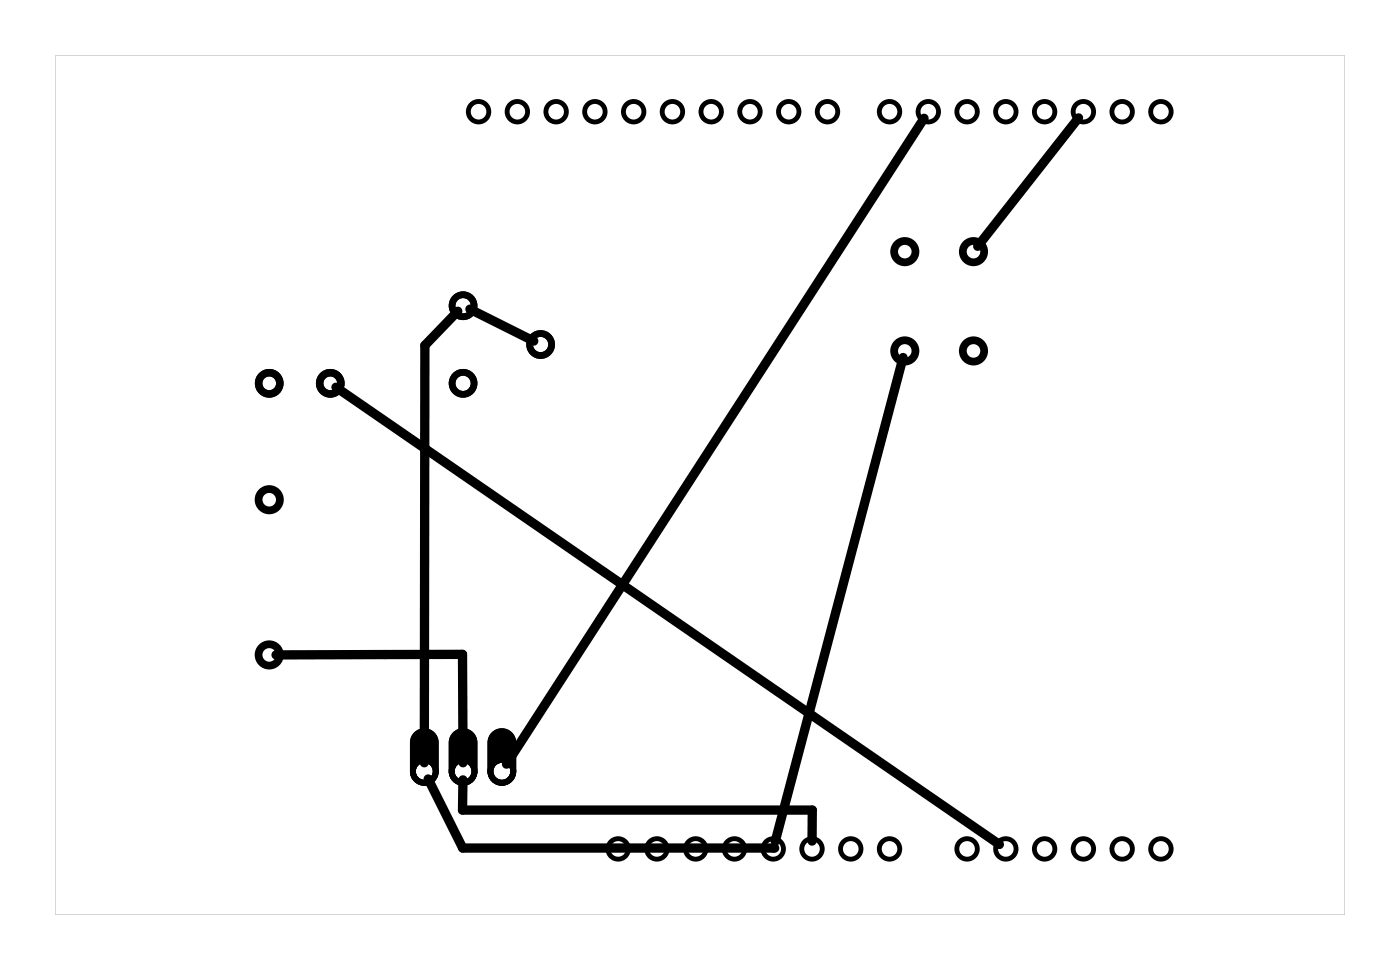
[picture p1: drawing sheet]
<svg xmlns="http://www.w3.org/2000/svg" width="92mm" height="63mm" viewBox="0 0 92 63" stroke-linecap="round" stroke-linejoin="round" font-family="sans-serif">
<g fill="#000">
<path d="M3.6 3.6h84.5v56.3h-84.5zM3.6 3.6v56.3h84.5v-56.3z"/>
<path d="M27.1 47.9a.94 .94 0 0 1 1.1-.2 .94 .94 0 0 1 .5 .9v1.9a.94 .94 0 0 1-.9 .9 .94 .94 0 0 1-.9-.9v-1.9v-.4zM27.2 50.5a.6 .6 0 0 0 1.2 0 .6 .6 0 0 0-1.2 0z"/>
<path d="M27.1 47.9a.94 .94 0 0 1 1.1-.2 .94 .94 0 0 1 .5 .9v1.9a.94 .94 0 0 1-.9 .9 .94 .94 0 0 1-.9-.9v-1.9v-.4zM27.2 50.5a.6 .6 0 0 0 1.2 0 .6 .6 0 0 0-1.2 0z"/>
<path d="M29.7 47.9a.94 .94 0 0 1 1-.2 .94 .94 0 0 1 .6 .9v1.9a.94 .94 0 0 1-1 .9 .94 .94 0 0 1-.9-.9v-1.9l.1-.4zM29.8 50.5a.56 .56 0 0 0 1.1 0 .56 .56 0 0 0-1.1 0z"/>
<path d="M29.7 47.9a.94 .94 0 0 1 1-.2 .94 .94 0 0 1 .6 .9v1.9a.94 .94 0 0 1-1 .9 .94 .94 0 0 1-.9-.9v-1.9l.1-.4zM29.8 50.5a.56 .56 0 0 0 1.1 0 .56 .56 0 0 0-1.1 0z"/>
<path d="M32.2 47.9a.94 .94 0 0 1 1-.2 .94 .94 0 0 1 .6 .9v1.9a.94 .94 0 0 1-.9 .9 .94 .94 0 0 1-1-.9v-1.9l.1-.4zM32.3 50.5a.56 .56 0 0 0 1.1 0 .56 .56 0 0 0-1.1 0z"/>
<path d="M32.2 47.9a.94 .94 0 0 1 1-.2 .94 .94 0 0 1 .6 .9v1.9a.94 .94 0 0 1-.9 .9 .94 .94 0 0 1-1-.9v-1.9l.1-.4zM32.3 50.5a.56 .56 0 0 0 1.1 0 .56 .56 0 0 0-1.1 0z"/>
<circle cx="50.7" cy="55.5" r=".3"/>
</g>
<g fill="none" stroke="#000" stroke-width=".51">
<circle cx="59.3" cy="16.5" r=".7"/>
<circle cx="63.8" cy="16.5" r=".7"/>
<circle cx="17.6" cy="32.7" r=".7"/>
<circle cx="59.3" cy="23" r=".7"/>
<circle cx="63.8" cy="23" r=".7"/>
<circle cx="17.6" cy="42.9" r=".7"/>
</g>
<g fill="none" stroke="#000" stroke-width=".49">
<circle cx="17.6" cy="25.1" r=".69"/>
<circle cx="21.6" cy="25.1" r=".69"/>
</g>
<g fill="none" stroke="#000" stroke-width=".44">
<circle cx="30.3" cy="25.1" r=".72"/>
<circle cx="30.3" cy="20" r=".72"/>
<circle cx="35.4" cy="22.6" r=".72"/>
</g>
<g fill="none" stroke="#000" stroke-width=".38">
<circle cx="27.8" cy="50.5" r=".75"/>
<circle cx="30.3" cy="50.5" r=".75"/>
<circle cx="32.9" cy="50.5" r=".75"/>
</g>
<g fill="none" stroke="#000" stroke-width=".32">
<circle cx="31.4" cy="7.3" r=".67"/>
<circle cx="33.9" cy="7.3" r=".67"/>
<circle cx="36.4" cy="7.3" r=".67"/>
<circle cx="39" cy="7.3" r=".67"/>
<circle cx="41.5" cy="7.3" r=".67"/>
<circle cx="44.1" cy="7.3" r=".67"/>
<circle cx="46.6" cy="7.3" r=".67"/>
<circle cx="49.1" cy="7.3" r=".67"/>
<circle cx="51.7" cy="7.3" r=".67"/>
<circle cx="54.2" cy="7.3" r=".67"/>
<circle cx="58.3" cy="7.3" r=".67"/>
<circle cx="60.8" cy="7.3" r=".67"/>
<circle cx="63.4" cy="7.3" r=".67"/>
<circle cx="65.9" cy="7.3" r=".67"/>
<circle cx="68.4" cy="7.3" r=".67"/>
<circle cx="71" cy="7.3" r=".67"/>
<circle cx="73.5" cy="7.3" r=".67"/>
<circle cx="76.1" cy="7.3" r=".67"/>
<circle cx="40.5" cy="55.6" r=".67"/>
<circle cx="43" cy="55.6" r=".67"/>
<circle cx="45.6" cy="55.6" r=".67"/>
<circle cx="48.1" cy="55.6" r=".67"/>
<circle cx="50.7" cy="55.6" r=".67"/>
<circle cx="53.2" cy="55.6" r=".67"/>
<circle cx="55.7" cy="55.6" r=".67"/>
<circle cx="58.3" cy="55.6" r=".67"/>
<circle cx="63.4" cy="55.6" r=".67"/>
<circle cx="65.9" cy="55.6" r=".67"/>
<circle cx="68.4" cy="55.6" r=".67"/>
<circle cx="71" cy="55.6" r=".67"/>
<circle cx="73.5" cy="55.6" r=".67"/>
<circle cx="76.1" cy="55.6" r=".67"/>
</g>
<path d="M60.5 7.7l-27.3 42.3M70.7 7.7l-6.6 8.4M22 25.3l43.5 30M30 20.4l-2.2 2.2v27.3M30.8 20.2l4.2 2.1M59.2 23.4l-8.4 31.7M18.1 42.9l12.2-.1v7.1M28 51l2.3 4.5h20.4M30.3 51.1v1.9h22.9v2.1" fill="none" stroke="#000" stroke-width=".61"/>
</svg>
